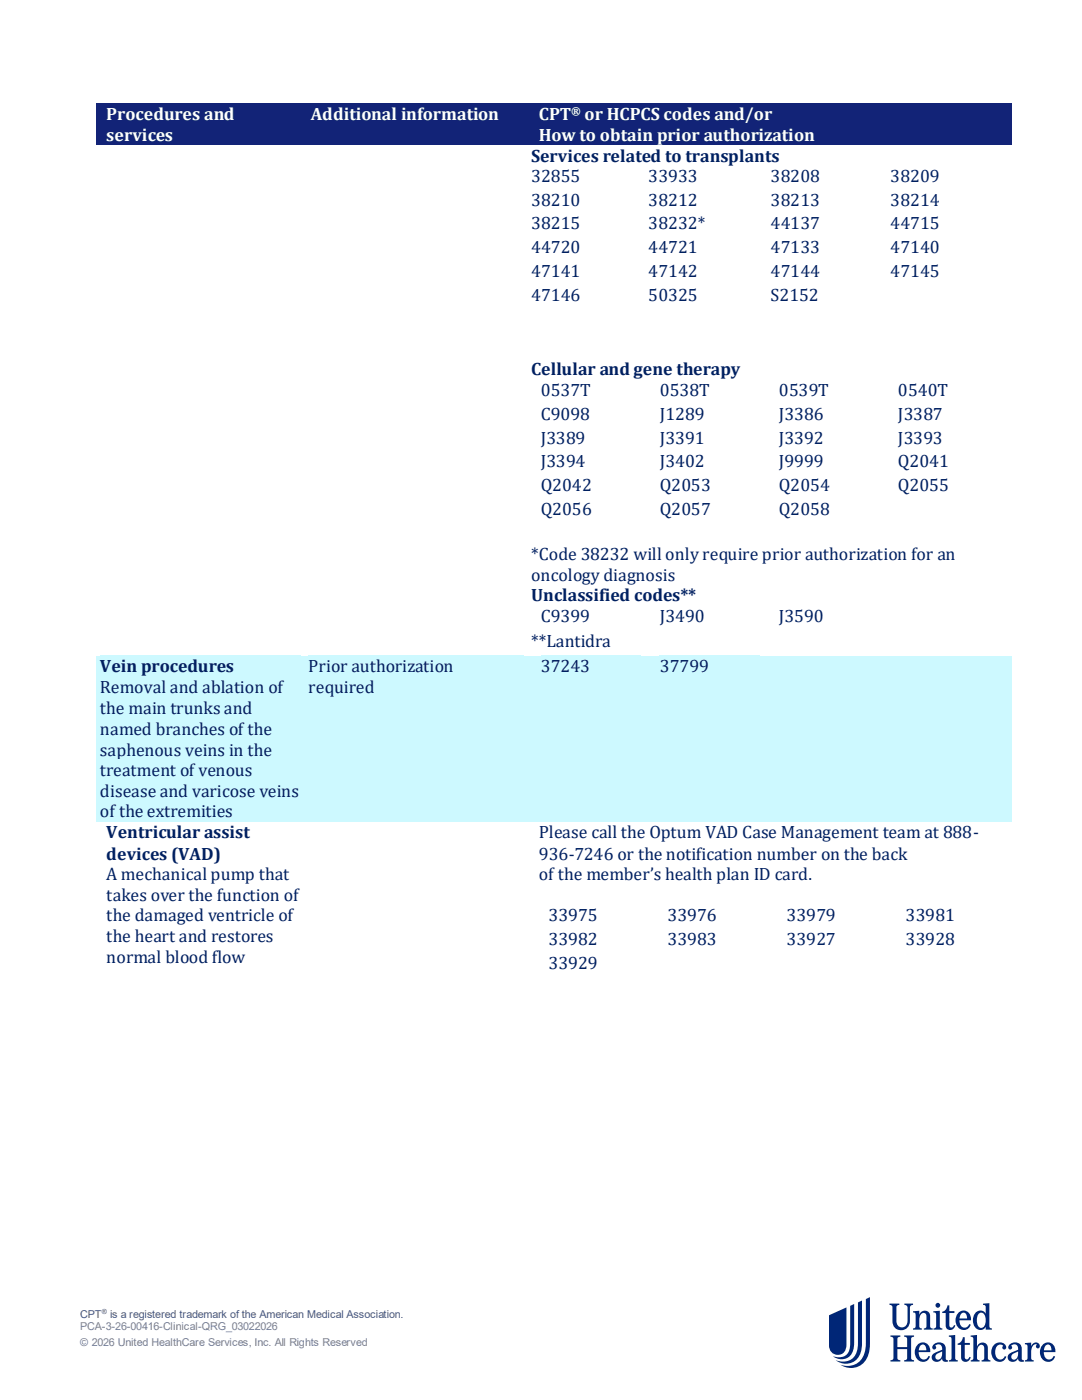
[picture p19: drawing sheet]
<svg xmlns="http://www.w3.org/2000/svg" width="216mm" height="279mm" viewBox="0 0 216 279" stroke-linecap="round" stroke-linejoin="round" font-family="sans-serif">
<defs><g id="words">
<g font-size="3.6" fill="#fff">
<text x="21.2" y="23.9">Procedures and</text>
<text x="62" y="23.9">Additional information</text>
<text x="107.5" y="23.9">CPT</text>
<text x="116.7" y="23.9">or HCPCS codes and/or</text>
<text x="21.2" y="28.1">services</text>
<text x="107.5" y="28.1">How to obtain prior authorization</text>
</g>
<g font-size="3.6" fill="#002060">
<text x="106" y="32.3">Services related to transplants</text>
<text x="106" y="36.3">32855</text>
<text x="106" y="41">38210</text>
<text x="129.4" y="36.3">33933</text>
<text x="129.4" y="41">38212</text>
<text x="153.8" y="36.3">38208</text>
<text x="153.8" y="41">38213</text>
<text x="177.6" y="36.3">38209</text>
<text x="177.6" y="41">38214</text>
<text x="106" y="45.7">38215</text>
<text x="129.4" y="45.7">38232*</text>
<text x="153.8" y="45.7">44137</text>
<text x="177.6" y="45.7">44715</text>
<text x="106" y="50.6">44720</text>
<text x="129.4" y="50.6">44721</text>
<text x="153.8" y="50.6">47133</text>
<text x="177.6" y="50.6">47140</text>
<text x="106" y="55.3">47141</text>
<text x="129.4" y="55.3">47142</text>
<text x="153.8" y="55.3">47144</text>
<text x="177.6" y="55.3">47145</text>
<text x="106" y="60.1">47146</text>
<text x="129.4" y="60.1">50325</text>
<text x="153.8" y="60.1">S2152</text>
<text x="106" y="74.8">Cellular and gene therapy</text>
<text x="107.9" y="79">0537T</text>
<text x="107.9" y="83.7">C9098</text>
<text x="131.6" y="79">0538T</text>
<text x="131.6" y="83.7">J1289</text>
<text x="155.4" y="79">0539T</text>
<text x="155.4" y="83.7">J3386</text>
<text x="179.2" y="79">0540T</text>
<text x="179.2" y="83.7">J3387</text>
<text x="107.9" y="88.6">J3389</text>
<text x="131.6" y="88.6">J3391</text>
<text x="155.4" y="88.6">J3392</text>
<text x="179.2" y="88.6">J3393</text>
<text x="107.9" y="93.3">J3394</text>
<text x="131.6" y="93.3">J3402</text>
<text x="155.4" y="93.3">J9999</text>
<text x="179.2" y="93.3">Q2041</text>
<text x="107.9" y="98.1">Q2042</text>
<text x="131.6" y="98.1">Q2053</text>
<text x="155.4" y="98.1">Q2054</text>
<text x="179.2" y="98.1">Q2055</text>
<text x="107.9" y="102.8">Q2056</text>
<text x="131.6" y="102.8">Q2057</text>
<text x="155.4" y="102.8">Q2058</text>
<text x="106" y="111.7">*Code 38232 will only require prior authorization for an</text>
<text x="106" y="115.9">oncology diagnosis</text>
<text x="106" y="119.9">Unclassified codes**</text>
<text x="107.9" y="124.1">C9399</text>
<text x="131.6" y="124.1">J3490</text>
<text x="155.4" y="124.1">J3590</text>
<text x="106" y="129.2">**Lantidra</text>
<text x="19.9" y="134.2">Vein procedures</text>
<text x="61.5" y="134.2">Prior authorization</text>
<text x="107.9" y="134.2">37243</text>
<text x="131.6" y="134.2">37799</text>
<text x="19.9" y="138.4">Removal and ablation of</text>
<text x="19.9" y="142.6">the main trunks and</text>
<text x="61.5" y="138.4">required</text>
<text x="19.9" y="146.6">named branches of the</text>
<text x="19.9" y="150.8">saphenous veins in the</text>
<text x="19.9" y="154.9">treatment of venous</text>
<text x="19.9" y="159.1">disease and varicose veins</text>
<text x="19.9" y="163.1">of the extremities</text>
<text x="21.2" y="167.3">Ventricular assist</text>
<text x="107.5" y="167.3">Please call the Optum VAD Case Management team at 888-</text>
<text x="21.2" y="171.5">devices (VAD)</text>
<text x="107.5" y="171.5">936-7246 or the notification number on the back</text>
<text x="21.2" y="175.6">A mechanical pump that</text>
<text x="21.2" y="179.8">takes over the function of</text>
<text x="107.5" y="175.6">of the member’s health plan ID card.</text>
<text x="21.2" y="183.9">the damaged ventricle of</text>
<text x="109.4" y="183.9">33975</text>
<text x="133.2" y="183.9">33976</text>
<text x="156.9" y="183.9">33979</text>
<text x="180.7" y="183.9">33981</text>
<text x="21.2" y="188">the heart and restores</text>
<text x="109.4" y="188.7">33982</text>
<text x="133.2" y="188.7">33983</text>
<text x="156.9" y="188.7">33927</text>
<text x="180.7" y="188.7">33928</text>
<text x="21.2" y="192.1">normal blood flow</text>
<text x="109.4" y="193.4">33929</text>
</g>
<text font-size="2.3" fill="#fff" x="114" y="23">®</text>
<g font-size="2.2" fill="#595959">
<text x="16" y="263">CPT</text>
<text x="22" y="263">is a registered trademark of the American Medical Association.</text>
</g>
<g font-size="2.2" fill="#808080">
<text x="16" y="265.4">PCA-3-26-00416-Clinical-QRG_03022026</text>
<text x="16" y="268.6">© 2026 United HealthCare Services, Inc. All Rights Reserved</text>
</g>
<text font-size="1.4" fill="#595959" x="20.3" y="262.3">®</text>
</g></defs>
<g fill="#002677">
<path d="M177.5 260.2h2v.2a.49 .49 0 0 0-.6 .5v2.6a1.13 1.13 0 0 0 1.1 1.4 1.13 1.13 0 0 0 1.1-1.3v-2.6a.56 .56 0 0 0-.6-.6v-.2h1.7v.2a.56 .56 0 0 0-.6 .6v2.6a1.74 1.74 0 0 1-1.8 1.9 1.74 1.74 0 0 1-1.7-1.8v-2.8a.49 .49 0 0 0-.6-.5z"/>
<path d="M177.7 266.5h2v.3a.49 .49 0 0 0-.6 .4v1.6h1.9v-1.6a.48 .48 0 0 0-.6-.4v-.3h2v.3a.49 .49 0 0 0-.6 .4v3.8a.49 .49 0 0 0 .6 .5v.2h-2v-.2a.48 .48 0 0 0 .6-.5v-1.8h-1.9v1.8a.49 .49 0 0 0 .6 .5v.2h-2v-.2a.49 .49 0 0 0 .6-.5v-3.8a.49 .49 0 0 0-.6-.4z"/>
<path d="M182.2 261.7l1.2-.1v.8a1.1 1.1 0 0 1 1.2-.8 1.1 1.1 0 0 1 1 1v2.1a.42 .42 0 0 0 .5 .4v.3h-1.8v-.3a.42 .42 0 0 0 .6-.4v-2a.63 .63 0 0 0-.6-.7 .63 .63 0 0 0-.7 .6l-.2 .8v1.3l.2 .4h.3v.3h-1.7v-.3a.42 .42 0 0 0 .5-.4v-2.3l-.2-.4-.3-.1z"/>
<path d="M189.1 260.5h.3v1.2h1v.3h-1v2.4l.2 .5a.52 .52 0 0 0 .8-.5l.2 .1a.97 .97 0 0 1-.9 .9 .97 .97 0 0 1-1-.9v-2.5h-.7v-.2a1.31 1.31 0 0 0 1.1-1.3z"/>
<path d="M186.2 261.7l1.3-.1v3.1a.42 .42 0 0 0 .5 .4v.3h-1.7v-.3a.42 .42 0 0 0 .5-.4l-.1-2.6-.5-.2z"/>
<path d="M204.5 268l1.3-.1v.8a.85 .85 0 0 1 .9-.8 .85 .85 0 0 1 .7 1 .39 .39 0 0 1-.6 .1 .39 .39 0 0 1 .1-.6 .82 .82 0 0 0-1.1 .9v1.7l.1 .4 .4 .1v.2h-1.8v-.2l.3-.1 .2-.4v-2.3l-.1-.4h-.4z"/>
<path d="M192.1 266.9h.4v1.1h1v.4h-1v2.4l.2 .4a.52 .52 0 0 0 .7-.4l.3 .1a.97 .97 0 0 1-1 .9 .97 .97 0 0 1-.9-.9v-2.5h-.7v-.3a1.31 1.31 0 0 0 1-1.2z"/>
<path d="M198.3 268.5a1.4 1.4 0 0 1 1.3-.6 1.4 1.4 0 0 1 1.2 1 .4 .4 0 0 1-.6 .4 .4 .4 0 0 1 0-.7 .93 .93 0 0 0-1.1-.2 .93 .93 0 0 0-.5 .9 1.34 1.34 0 0 0 1.3 2l.6-.7 .3 .1a1.52 1.52 0 0 1-1.6 1.1 1.52 1.52 0 0 1-1.4-1.5 2.22 2.22 0 0 1 .5-1.8z"/>
<path d="M189.3 266.5l1.3-.1v4.6l.2 .4 .3 .1v.2h-1.8v-.2l.4-.1 .2-.4v-3.8l-.2-.4h-.4z"/>
<path d="M193.7 266.5l1.3-.1v2.4a1.1 1.1 0 0 1 1.1-.9 1.1 1.1 0 0 1 1 1.1v2l.2 .4 .3 .1v.2h-1.7v-.2l.3-.1 .2-.4v-1.9a.64 .64 0 0 0-.6-.7 .64 .64 0 0 0-.7 .5l-.1 .9v1.2l.1 .4 .4 .1v.2h-1.8v-.2l.3-.1 .2-.4v-3.8l-.2-.4h-.3z"/>
<path d="M165.4 262.5v6a1.76 1.76 0 0 0 1.9 1.9 1.76 1.76 0 0 0 1.6-2.1v-7.4zM169.6 260.6l.8-.4v7.8a2.74 2.74 0 0 1-2.5 3.3l-.7-.1-1-.5a2.41 2.41 0 0 0 2.5-.3 2.41 2.41 0 0 0 .9-2.3zM171.2 259.9l.8-.3v8.5a3.6 3.6 0 0 1-2.6 4l-1.5-.1-1.1-.5a3.1 3.1 0 0 0 4.3-2.6zM172.8 259.3l.8-.4v9.3a4.2 4.2 0 0 1-3.1 4.7h-1.6l-1.2-.5a3.6 3.6 0 0 0 5-3.4z"/>
<path d="M191.7 262.3a.6 .6 0 0 1 1.1 0l.2 .8h-1.5zM191.1 262.1a1.94 1.94 0 0 0-.3 2.2 1.94 1.94 0 0 0 2 1.1 1.44 1.44 0 0 0 .9-1.1h-.3a.96 .96 0 0 1-1.1 .7 .96 .96 0 0 1-.8-1l-.1-.5h2.4a1.52 1.52 0 0 0-.8-1.8 1.52 1.52 0 0 0-1.9 .4z"/>
<path d="M195.3 262.2a.83 .83 0 0 1 .9-.1 .83 .83 0 0 1 .4 .9 1.5 1.5 0 0 1-.8 2 1.52 1.52 0 0 1-.8-2zM196.1 260.2v.2l.5 .2 .1 1.6a1.29 1.29 0 0 0-1.3-.6 1.29 1.29 0 0 0-1.1 .9 1.98 1.98 0 0 0 1.4 2.9 1.04 1.04 0 0 0 1-.6v.6h1.2v-.3a.42 .42 0 0 1-.5-.4v-4.6z"/>
<path d="M208.6 268.6a.6 .6 0 0 1 1 0l.2 .9h-1.5zM207.9 268.5a1.94 1.94 0 0 0-.3 2.2 1.94 1.94 0 0 0 2 1 1.44 1.44 0 0 0 .9-1l-.3-.1a.97 .97 0 0 1-1 .7 .97 .97 0 0 1-.9-1v-.5h2.3a1.52 1.52 0 0 0-.8-1.7 1.52 1.52 0 0 0-1.9 .4z"/>
<path d="M202 270.3l1.2-.6a1.32 1.32 0 0 1-.9 1.7 .59 .59 0 0 1-.5-.5 .59 .59 0 0 1 .2-.6zM201.4 268.3a.59 .59 0 0 0 0 1 .4 .4 0 0 0 .5-.2 .4 .4 0 0 0-.1-.5 .81 .81 0 0 1 1-.2 .81 .81 0 0 1 .4 1 2.96 2.96 0 0 0-2.1 1.2 1.05 1.05 0 0 0 .8 1.2 1.05 1.05 0 0 0 1.2-.7 .77 .77 0 0 0 1.2 .6v-.2l-.2-.1-.2-.3v-1.9a1.4 1.4 0 0 0-1-1.3 1.4 1.4 0 0 0-1.5 .4z"/>
<path d="M186.8 270.3l1.2-.6a1.33 1.33 0 0 1-.8 1.7 .59 .59 0 0 1-.6-.5 .59 .59 0 0 1 .2-.6zM186.3 268.3a.59 .59 0 0 0-.1 1 .4 .4 0 0 0 .6-.2 .4 .4 0 0 0-.2-.5 .81 .81 0 0 1 1-.2 .81 .81 0 0 1 .4 1 2.99 2.99 0 0 0-2 1.2 1.05 1.05 0 0 0 .7 1.2 1.05 1.05 0 0 0 1.3-.7 .78 .78 0 0 0 1.2 .6v-.2l-.3-.1-.2-.3v-1.9a1.39 1.39 0 0 0-.9-1.3 1.39 1.39 0 0 0-1.5 .4z"/>
<path d="M183.6 268.6a.6 .6 0 0 1 1 0l.2 .9h-1.5zM183 268.5a1.94 1.94 0 0 0-.3 2.2 1.94 1.94 0 0 0 1.9 1 1.45 1.45 0 0 0 1-1l-.3-.1a.97 .97 0 0 1-1.1 .7 .97 .97 0 0 1-.8-1l-.1-.5h2.3a1.52 1.52 0 0 0-.8-1.7 1.52 1.52 0 0 0-1.8 .4z"/>
<circle cx="187.1" cy="260.5" r=".48"/>
</g>
<g fill="#122377">
<path d="M19.2 20.6h41.5v8.2h-41.5z" fill-rule="evenodd"/>
<path d="M19.9 20.6h40.1v4h-40.1z" fill-rule="evenodd"/>
<path d="M19.9 24.6h40.1v4.2h-40.1z" fill-rule="evenodd"/>
<path d="M60.7 20.6h44.5v8.2h-44.5z" fill-rule="evenodd"/>
<path d="M61.5 20.6h43v4h-43z" fill-rule="evenodd"/>
<path d="M105.2 20.6h96.6v8.2h-96.6z" fill-rule="evenodd"/>
<path d="M106 20.6h95v4h-95z" fill-rule="evenodd"/>
<path d="M106 24.6h95v4.2h-95z" fill-rule="evenodd"/>
</g>
<g fill="#cdf9ff">
<path d="M19.2 130.9h41.5v33h-41.5z" fill-rule="evenodd"/>
<path d="M19.9 130.9h40.1v4h-40.1z" fill-rule="evenodd"/>
<path d="M19.9 134.9h40.1v4.2h-40.1z" fill-rule="evenodd"/>
<path d="M19.9 139.1h40.1v4.2h-40.1z" fill-rule="evenodd"/>
<path d="M19.9 143.3h40.1v4.1h-40.1z" fill-rule="evenodd"/>
<path d="M19.9 147.4h40.1v4.2h-40.1z" fill-rule="evenodd"/>
<path d="M19.9 151.6h40.1v4.1h-40.1z" fill-rule="evenodd"/>
<path d="M19.9 155.7h40.1v4.1h-40.1z" fill-rule="evenodd"/>
<path d="M19.9 159.8h40.1v4.1h-40.1z" fill-rule="evenodd"/>
<path d="M60.7 130.9h44.5v33h-44.5z" fill-rule="evenodd"/>
<path d="M61.5 130.9h43v4h-43z" fill-rule="evenodd"/>
<path d="M61.5 134.9h43v4.2h-43z" fill-rule="evenodd"/>
<path d="M105.2 130.9h96.6v33h-96.6z" fill-rule="evenodd"/>
<path d="M106 130.9h23.7v4.7h-23.7z" fill-rule="evenodd"/>
<path d="M107.9 130.9h19.9v4h-19.9z" fill-rule="evenodd"/>
<path d="M129.7 130.9h23.8v4.7h-23.8z" fill-rule="evenodd"/>
<path d="M131.6 130.9h20v4h-20z" fill-rule="evenodd"/>
<path d="M153.5 130.9h23.8v4.7h-23.8z" fill-rule="evenodd"/>
<path d="M177.3 130.9h23.7v4.7h-23.7z" fill-rule="evenodd"/>
</g>
<use href="#words"/>
</svg>
